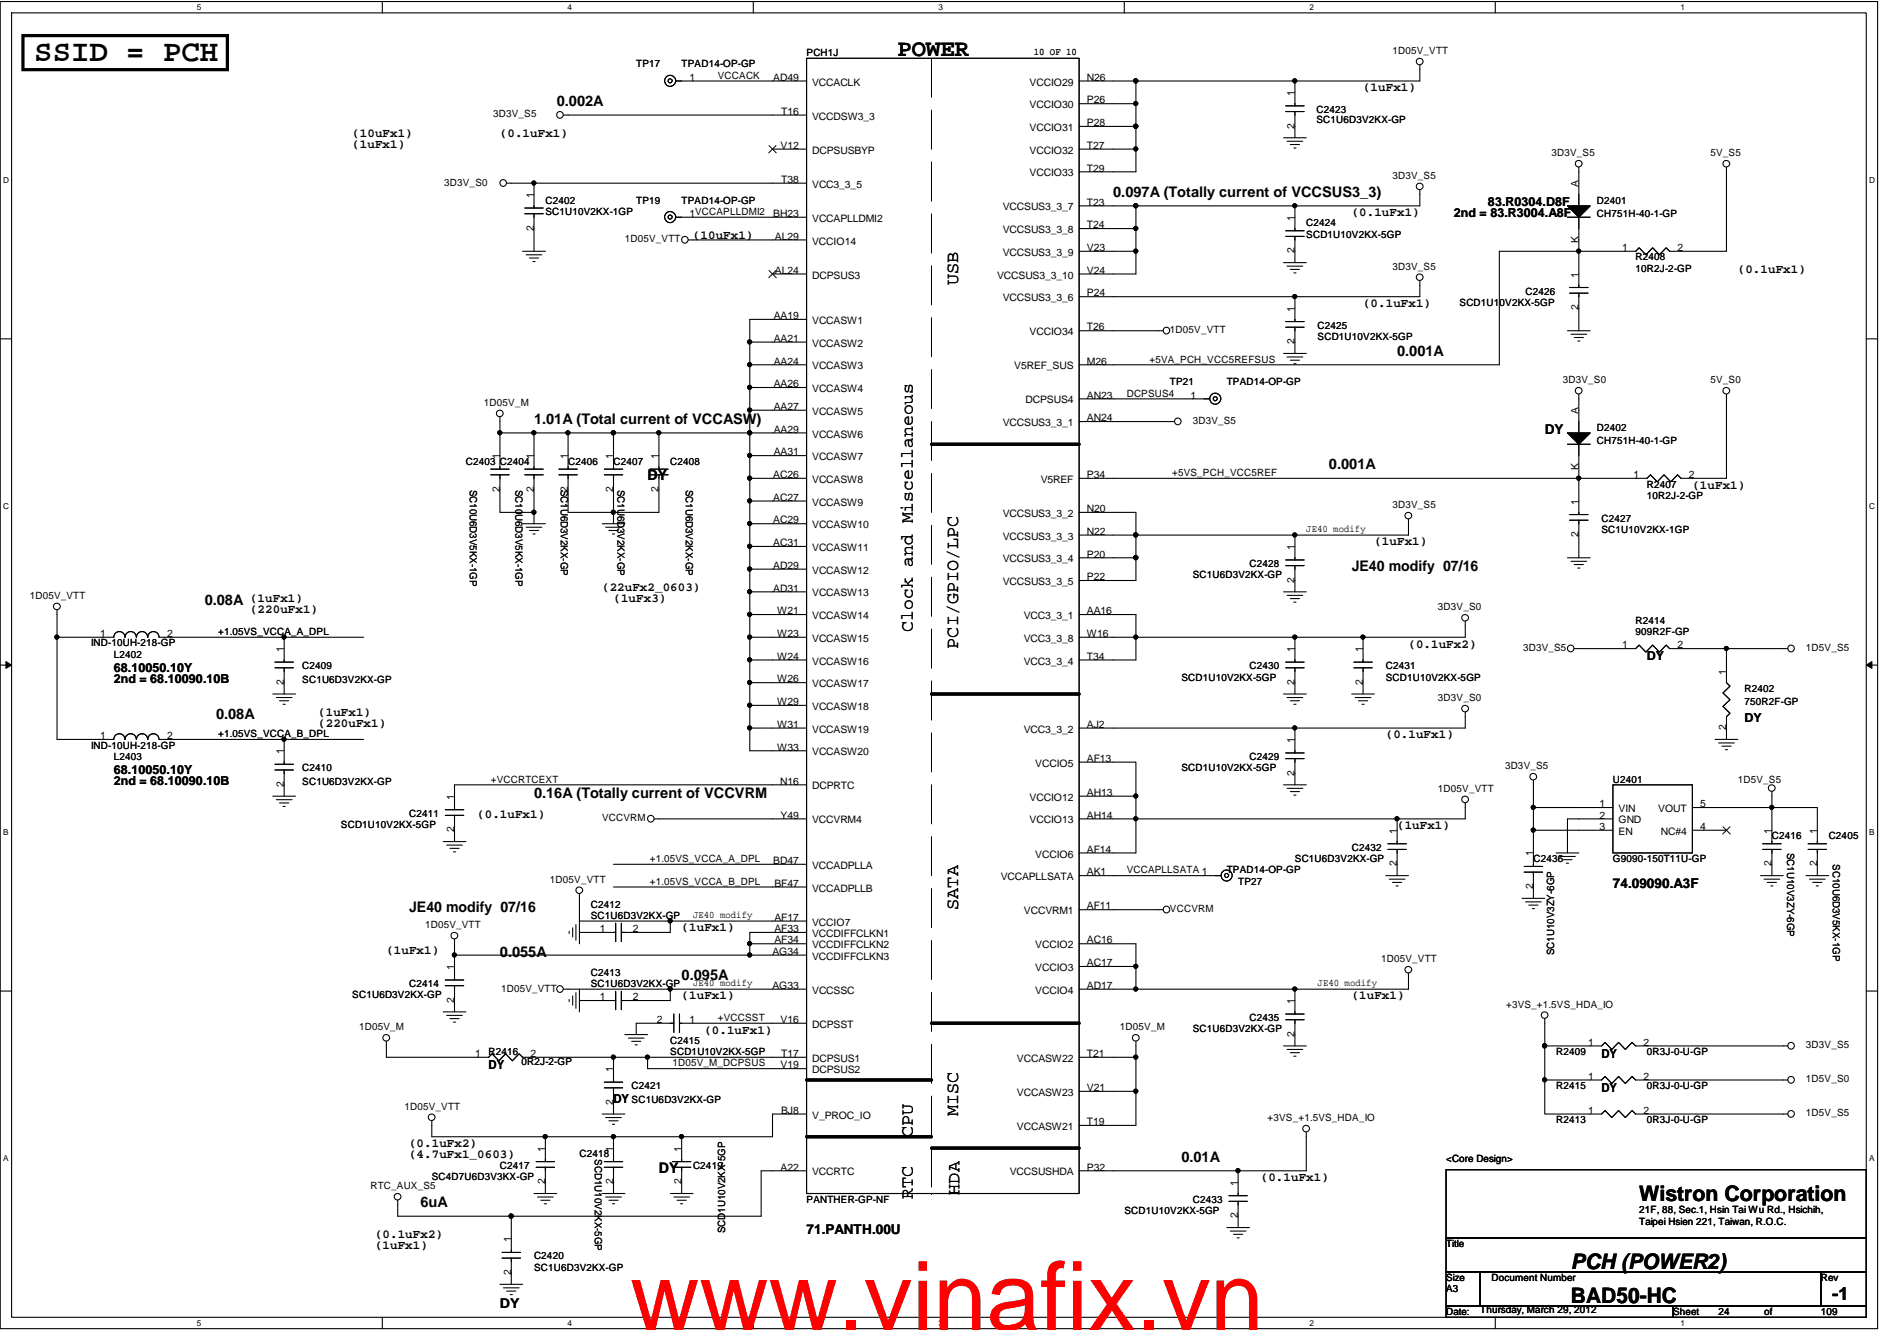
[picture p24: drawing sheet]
<svg xmlns="http://www.w3.org/2000/svg" width="278mm" height="196mm" viewBox="0 0 278 196" stroke-linecap="round" stroke-linejoin="round" font-family="sans-serif">
<defs><g id="words">
<text font-size="14.1" fill="#f00" x="92.8" y="196">www.vinafix.vn</text>
<text font-size="4.5" x="5.1" y="9">SSID = PCH</text>
<text font-size="3.5" x="132.2" y="8.2">POWER</text>
<g font-size="3.1">
<text x="241.4" y="176.9">Wistron Corporation</text>
<text x="231.3" y="192">BAD50-HC</text>
<text x="231.3" y="186.9">PCH (POWER2)</text>
</g>
<g font-size="2.7">
<text x="141.1" y="42" transform="rotate(-90 141.1 42)">USB</text>
<text x="134.4" y="93" transform="rotate(-90 134.4 93)">Clock and Miscellaneous</text>
<text x="141.1" y="95.6" transform="rotate(-90 141.1 95.6)">PCI/GPIO/LPC</text>
<text x="141.1" y="134" transform="rotate(-90 141.1 134)">SATA</text>
<text x="134.4" y="167.5" transform="rotate(-90 134.4 167.5)">CPU</text>
<text x="141.1" y="164.4" transform="rotate(-90 141.1 164.4)">MISC</text>
<text x="134.4" y="176.7" transform="rotate(-90 134.4 176.7)">RTC</text>
<text x="141.3" y="176" transform="rotate(-90 141.3 176)">HDA</text>
<text x="269.8" y="191.5">-1</text>
</g>
<g font-size="2.2">
<text x="82" y="15.6">0.002A</text>
<text x="163.9" y="29">0.097A (Totally current of VCCSUS3_3)</text>
<text x="205.7" y="52.4">0.001A</text>
<text x="78.6" y="62.4">1.01A (Total current of VCCASW)</text>
<text x="95.4" y="70.8">DY</text>
<text x="195.7" y="69.1">0.001A</text>
<text x="30.1" y="89.2">0.08A</text>
<text x="199.1" y="84.2">JE40 modify 07/16</text>
<text x="31.8" y="105.9">0.08A</text>
<text x="78.6" y="117.6">0.16A (Totally current of VCCVRM</text>
<text x="60.2" y="134.3">JE40 modify 07/16</text>
<text x="73.6" y="141">0.055A</text>
<text x="100.4" y="144.4">0.095A</text>
<text x="97" y="172.8">DY</text>
<text x="174" y="171.1">0.01A</text>
<text x="61.9" y="177.8">6uA</text>
</g>
<g font-size="2">
<text x="227.5" y="64">DY</text>
<text x="237.5" y="130.9">74.09090.A3F</text>
<text x="118.8" y="181.7">71.PANTH.00U</text>
<text x="73.6" y="192.8">DY</text>
</g>
<g font-size="1.8">
<text x="200.7" y="13.4">(1uFx1)</text>
<text x="51.9" y="21.8">(1uFx1)</text>
<text x="51.9" y="20.1">(10uFx1)</text>
<text x="73.6" y="20.1">(0.1uFx1)</text>
<text x="102.1" y="35.2">(10uFx1)</text>
<text x="199.1" y="31.8">(0.1uFx1)</text>
<text x="214.1" y="32">2nd = 83.R3004.A8F</text>
<text x="219.1" y="30.4">83.R0304.D8F</text>
<text x="255.9" y="40.2">(0.1uFx1)</text>
<text x="200.7" y="45.2">(0.1uFx1)</text>
<text x="249.2" y="72">(1uFx1)</text>
<text x="202.4" y="80.3">(1uFx1)</text>
<text x="36.8" y="88.7">(1uFx1)</text>
<text x="88.7" y="87">(22uFx2_0603)</text>
<text x="90.3" y="88.7">(1uFx3)</text>
<text x="36.8" y="90.4">(220uFx1)</text>
<text x="207.4" y="95.4">(0.1uFx2)</text>
<text x="16.8" y="98.9">68.10050.10Y</text>
<text x="16.8" y="100.6">2nd = 68.10090.10B</text>
<text x="242.5" y="97.3">DY</text>
<text x="46.9" y="107.1">(220uFx1)</text>
<text x="46.9" y="105.4">(1uFx1)</text>
<text x="256.9" y="106.3">DY</text>
<text x="16.8" y="114">68.10050.10Y</text>
<text x="204.1" y="108.8">(0.1uFx1)</text>
<text x="16.8" y="115.7">2nd = 68.10090.10B</text>
<text x="70.3" y="120.5">(0.1uFx1)</text>
<text x="205.7" y="122.2">(1uFx1)</text>
<text x="100.4" y="137.2">(1uFx1)</text>
<text x="56.9" y="140.6">(1uFx1)</text>
<text x="100.4" y="147.2">(1uFx1)</text>
<text x="199.1" y="147.2">(1uFx1)</text>
<text x="103.7" y="152.3">(0.1uFx1)</text>
<text x="235.8" y="155.8">DY</text>
<text x="72" y="157.5">DY</text>
<text x="235.8" y="160.8">DY</text>
<text x="90.3" y="162.5">DY</text>
<text x="60.2" y="169">(0.1uFx2)</text>
<text x="60.2" y="170.7">(4.7uFx1_0603)</text>
<text x="185.7" y="174">(0.1uFx1)</text>
<text x="55.2" y="182.4">(0.1uFx2)</text>
<text x="55.2" y="184">(1uFx1)</text>
</g>
<g font-size="1.5">
<text x="93.7" y="9.9">TP17</text>
<text x="100.4" y="9.9">TPAD14-OP-GP</text>
<text x="101.5" y="11.9">1</text>
<text x="105.7" y="11.6">VCCACK</text>
<text x="113.9" y="11.9">AD49</text>
<text x="118.8" y="8.3">PCH1J</text>
<text x="152.2" y="8.1">10 OF 10</text>
<text x="160.1" y="11.9">N26</text>
<text x="205.1" y="8">1D05V_VTT</text>
<text x="72.6" y="17.3">3D3V_S5</text>
<text x="115" y="16.9">T16</text>
<text x="119.6" y="12.6">VCCACLK</text>
<text x="119.6" y="17.6">VCCDSW3_3</text>
<text x="151.6" y="12.6">VCCIO29</text>
<text x="151.6" y="16">VCCIO30</text>
<text x="160.1" y="15.2">P26</text>
<text x="190.7" y="14.1" transform="rotate(-90 190.7 14.1)">1</text>
<text x="193.9" y="16.6">C2423</text>
<text x="115" y="21.9">V12</text>
<text x="119.6" y="22.6">DCPSUSBYP</text>
<text x="151.6" y="19.3">VCCIO31</text>
<text x="151.6" y="22.6">VCCIO32</text>
<text x="160.1" y="18.6">P28</text>
<text x="160.1" y="21.9">T27</text>
<text x="190.7" y="18.9" transform="rotate(-90 190.7 18.9)">2</text>
<text x="193.9" y="18.1">SC1U6D3V2KX-GP</text>
<text x="228.5" y="23">3D3V_S5</text>
<text x="251.9" y="23">5V_S5</text>
<text x="65.4" y="27.3">3D3V_S0</text>
<text x="78.6" y="29.2" transform="rotate(-90 78.6 29.2)">1</text>
<text x="115" y="26.9">T38</text>
<text x="119.6" y="27.7">VCC3_3_5</text>
<text x="151.6" y="26">VCCIO33</text>
<text x="160.1" y="25.3">T29</text>
<text x="205.1" y="26.3">3D3V_S5</text>
<text x="232.5" y="27.5" transform="rotate(-90 232.5 27.5)">A</text>
<text x="78.6" y="34" transform="rotate(-90 78.6 34)">2</text>
<text x="80.3" y="30">C2402</text>
<text x="80.3" y="31.7">SC1U10V2KX-1GP</text>
<text x="92" y="35.7">1D05V_VTT</text>
<text x="93.7" y="30">TP19</text>
<text x="100.4" y="30">TPAD14-OP-GP</text>
<text x="101.5" y="32">1VCCAPLLDMI2</text>
<text x="113.9" y="32">BH23</text>
<text x="114.1" y="35.3">AL29</text>
<text x="119.6" y="32.7">VCCAPLLDMI2</text>
<text x="147.7" y="34.4">VCCSUS3_3_8</text>
<text x="147.7" y="31">VCCSUS3_3_7</text>
<text x="160.1" y="33.6">T24</text>
<text x="160.1" y="30.3">T23</text>
<text x="190.7" y="32.5" transform="rotate(-90 190.7 32.5)">1</text>
<text x="192.4" y="33.4">C2424</text>
<text x="192.4" y="35">SCD1U10V2KX-5GP</text>
<text x="232.5" y="35.9" transform="rotate(-90 232.5 35.9)">K</text>
<text x="235.2" y="30">D2401</text>
<text x="235.2" y="32">CH751H-40-1-GP</text>
<text x="114.1" y="40.3">AL24</text>
<text x="119.6" y="41">DCPSUS3</text>
<text x="119.6" y="36">VCCIO14</text>
<text x="146.9" y="41">VCCSUS3_3_10</text>
<text x="147.7" y="37.7">VCCSUS3_3_9</text>
<text x="160.1" y="37">V23</text>
<text x="160.1" y="40.3">V24</text>
<text x="190.7" y="37.3" transform="rotate(-90 190.7 37.3)">2</text>
<text x="205.1" y="39.7">3D3V_S5</text>
<text x="232.5" y="40.9" transform="rotate(-90 232.5 40.9)">1</text>
<text x="238.9" y="37">1</text>
<text x="240.9" y="38.4">R2408</text>
<text x="240.9" y="40">10R2J-2-GP</text>
<text x="247" y="37">2</text>
<text x="114" y="47">AA19</text>
<text x="119.6" y="47.7">VCCASW1</text>
<text x="147.7" y="44.4">VCCSUS3_3_6</text>
<text x="160.1" y="43.7">P24</text>
<text x="190.7" y="45.9" transform="rotate(-90 190.7 45.9)">1</text>
<text x="214.9" y="45.1">SCD1U10V2KX-5GP</text>
<text x="224.7" y="43.4">C2426</text>
<text x="232.5" y="45.7" transform="rotate(-90 232.5 45.7)">2</text>
<text x="114" y="50.4">AA21</text>
<text x="114" y="53.7">AA24</text>
<text x="119.6" y="51.1">VCCASW2</text>
<text x="151.6" y="49.4">VCCIO34</text>
<text x="160.1" y="53.7">M26</text>
<text x="160.1" y="48.7">T26</text>
<text x="169.3" y="53.4">+5VA_PCH_VCC5REFSUS</text>
<text x="172.3" y="49.1">1D05V_VTT</text>
<text x="190.7" y="50.7" transform="rotate(-90 190.7 50.7)">2</text>
<text x="194" y="48.4">C2425</text>
<text x="194" y="50.1">SCD1U10V2KX-5GP</text>
<text x="71.3" y="59.8">1D05V_M</text>
<text x="114" y="57">AA26</text>
<text x="119.6" y="54.4">VCCASW3</text>
<text x="119.6" y="57.8">VCCASW4</text>
<text x="149.4" y="54.4">V5REF_SUS</text>
<text x="151" y="59.4">DCPSUS4</text>
<text x="160.1" y="58.7">AN23</text>
<text x="165.9" y="58.4">DCPSUS4</text>
<text x="172.3" y="56.8">TP21</text>
<text x="175.3" y="58.7">1</text>
<text x="180.7" y="56.8">TPAD14-OP-GP</text>
<text x="230.2" y="56.5">3D3V_S0</text>
<text x="251.9" y="56.5">5V_S0</text>
<text x="114" y="60.4">AA27</text>
<text x="114" y="63.7">AA29</text>
<text x="119.6" y="61.1">VCCASW5</text>
<text x="119.6" y="64.5">VCCASW6</text>
<text x="147.7" y="62.8">VCCSUS3_3_1</text>
<text x="160.1" y="62.1">AN24</text>
<text x="175.6" y="62.5">3D3V_S5</text>
<text x="232.5" y="61" transform="rotate(-90 232.5 61)">A</text>
<text x="235.2" y="63.5">D2402</text>
<text x="235.2" y="65.5">CH751H-40-1-GP</text>
<text x="68.6" y="68.5">C2403 C2404</text>
<text x="73.6" y="67.6" transform="rotate(-90 73.6 67.6)">1</text>
<text x="78.6" y="67.6" transform="rotate(-90 78.6 67.6)">1</text>
<text x="83.6" y="67.6" transform="rotate(-90 83.6 67.6)">1</text>
<text x="83.7" y="68.5">C2406</text>
<text x="90.3" y="67.6" transform="rotate(-90 90.3 67.6)">1</text>
<text x="90.3" y="68.5">C2407</text>
<text x="97" y="67.6" transform="rotate(-90 97 67.6)">1</text>
<text x="98.7" y="68.5">C2408</text>
<text x="113.9" y="70.4">AC26</text>
<text x="114" y="67.1">AA31</text>
<text x="119.6" y="67.8">VCCASW7</text>
<text x="119.6" y="71.1">VCCASW8</text>
<text x="153.3" y="71.1">V5REF</text>
<text x="160.1" y="70.4">P34</text>
<text x="172.6" y="70.1">+5VS_PCH_VCC5REF</text>
<text x="232.5" y="69.3" transform="rotate(-90 232.5 69.3)">K</text>
<text x="240.5" y="70.4">1</text>
<text x="242.5" y="71.8">R2407</text>
<text x="248.7" y="70.4">2</text>
<text x="69.2" y="72.1" transform="rotate(90 69.2 72.1)">SC10U6D3V5KX-1GP</text>
<text x="73.6" y="72.5" transform="rotate(-90 73.6 72.5)">2</text>
<text x="75.9" y="72.1" transform="rotate(90 75.9 72.1)">SC10U6D3V5KX-1GP</text>
<text x="78.6" y="72.5" transform="rotate(-90 78.6 72.5)">2</text>
<text x="82.6" y="72.1" transform="rotate(90 82.6 72.1)">SC1U6D3V2KX-GP</text>
<text x="83.6" y="72.5" transform="rotate(-90 83.6 72.5)">2</text>
<text x="90.3" y="72.5" transform="rotate(-90 90.3 72.5)">2</text>
<text x="90.9" y="72.1" transform="rotate(90 90.9 72.1)">SC1U6D3V2KX-GP</text>
<text x="97" y="72.5" transform="rotate(-90 97 72.5)">2</text>
<text x="101" y="72.1" transform="rotate(90 101 72.1)">SC1U6D3V2KX-GP</text>
<text x="113.9" y="73.8">AC27</text>
<text x="113.9" y="77.1">AC29</text>
<text x="119.6" y="74.5">VCCASW9</text>
<text x="119.6" y="77.8">VCCASW10</text>
<text x="147.7" y="76.2">VCCSUS3_3_2</text>
<text x="160.1" y="75.4">N20</text>
<text x="205.1" y="74.8">3D3V_S5</text>
<text x="232.5" y="74.3" transform="rotate(-90 232.5 74.3)">1</text>
<text x="235.8" y="76.8">C2427</text>
<text x="242.5" y="73.5">10R2J-2-GP</text>
<text x="113.9" y="80.5">AC31</text>
<text x="113.9" y="83.8">AD29</text>
<text x="119.6" y="81.2">VCCASW11</text>
<text x="147.7" y="79.5">VCCSUS3_3_3</text>
<text x="147.7" y="82.9">VCCSUS3_3_4</text>
<text x="160.1" y="78.8">N22</text>
<text x="160.1" y="82.1">P20</text>
<text x="184" y="83.5">C2428</text>
<text x="190.7" y="81" transform="rotate(-90 190.7 81)">1</text>
<text x="192.4" y="78.3">JE40 modify</text>
<text x="232.5" y="79.1" transform="rotate(-90 232.5 79.1)">2</text>
<text x="235.8" y="78.5">SC1U10V2KX-1GP</text>
<text x="4.4" y="88.2">1D05V_VTT</text>
<text x="113.9" y="87.2">AD31</text>
<text x="119.6" y="84.5">VCCASW12</text>
<text x="119.6" y="87.9">VCCASW13</text>
<text x="147.7" y="86.2">VCCSUS3_3_5</text>
<text x="160.1" y="85.5">P22</text>
<text x="175.6" y="85.2">SC1U6D3V2KX-GP</text>
<text x="190.7" y="85.8" transform="rotate(-90 190.7 85.8)">2</text>
<text x="211.8" y="89.9">3D3V_S0</text>
<text x="13.4" y="95.2">IND-10UH-218-GP</text>
<text x="14.8" y="93.8">1</text>
<text x="24.6" y="93.8">2</text>
<text x="32.1" y="93.6">+1.05VS_VCCA_A_DPL</text>
<text x="114.4" y="90.5">W21</text>
<text x="114.4" y="93.8">W23</text>
<text x="119.6" y="91.2">VCCASW14</text>
<text x="119.6" y="94.6">VCCASW15</text>
<text x="150.8" y="91.2">VCC3_3_1</text>
<text x="150.8" y="94.6">VCC3_3_8</text>
<text x="160.1" y="90.5">AA16</text>
<text x="160.1" y="93.8">W16</text>
<text x="224.3" y="95.9">3D3V_S5</text>
<text x="238.9" y="95.5">1</text>
<text x="240.9" y="91.9">R2414</text>
<text x="240.9" y="93.6">909R2F-GP</text>
<text x="247" y="95.5">2</text>
<text x="266" y="95.9">1D5V_S5</text>
<text x="16.8" y="96.9">L2402</text>
<text x="41.8" y="100.9" transform="rotate(-90 41.8 100.9)">2</text>
<text x="41.8" y="96.1" transform="rotate(-90 41.8 96.1)">1</text>
<text x="44.5" y="98.6">C2409</text>
<text x="44.5" y="100.6">SC1U6D3V2KX-GP</text>
<text x="114.4" y="97.2">W24</text>
<text x="114.4" y="100.5">W26</text>
<text x="119.6" y="97.9">VCCASW16</text>
<text x="119.6" y="101.2">VCCASW17</text>
<text x="150.8" y="97.9">VCC3_3_4</text>
<text x="160.1" y="97.2">T34</text>
<text x="174" y="100.3">SCD1U10V2KX-5GP</text>
<text x="184" y="98.6">C2430</text>
<text x="190.7" y="100.9" transform="rotate(-90 190.7 100.9)">2</text>
<text x="190.7" y="96.1" transform="rotate(-90 190.7 96.1)">1</text>
<text x="200.7" y="100.9" transform="rotate(-90 200.7 100.9)">2</text>
<text x="200.7" y="96.1" transform="rotate(-90 200.7 96.1)">1</text>
<text x="204.1" y="98.6">C2431</text>
<text x="204.1" y="100.3">SCD1U10V2KX-5GP</text>
<text x="254.2" y="99.4" transform="rotate(-90 254.2 99.4)">1</text>
<text x="256.9" y="101.9">R2402</text>
<text x="114.4" y="103.9">W29</text>
<text x="114.4" y="107.2">W31</text>
<text x="119.6" y="104.6">VCCASW18</text>
<text x="119.6" y="107.9">VCCASW19</text>
<text x="150.8" y="107.9">VCC3_3_2</text>
<text x="160.1" y="107.2">AJ2</text>
<text x="211.8" y="103.3">3D3V_S0</text>
<text x="254.2" y="107.6" transform="rotate(-90 254.2 107.6)">2</text>
<text x="256.9" y="103.9">750R2F-GP</text>
<text x="13.4" y="110.3">IND-10UH-218-GP</text>
<text x="14.8" y="108.9">1</text>
<text x="16.8" y="112">L2403</text>
<text x="24.6" y="108.9">2</text>
<text x="32.1" y="108.6">+1.05VS_VCCA_B_DPL</text>
<text x="41.8" y="111.1" transform="rotate(-90 41.8 111.1)">1</text>
<text x="44.5" y="113.6">C2410</text>
<text x="114.4" y="110.6">W33</text>
<text x="119.6" y="111.3">VCCASW20</text>
<text x="152.5" y="113">VCCIO5</text>
<text x="160.1" y="112.2">AF13</text>
<text x="174" y="113.6">SCD1U10V2KX-5GP</text>
<text x="184" y="112">C2429</text>
<text x="190.7" y="109.5" transform="rotate(-90 190.7 109.5)">1</text>
<text x="221.6" y="113.3">3D3V_S5</text>
<text x="41.8" y="115.9" transform="rotate(-90 41.8 115.9)">2</text>
<text x="44.5" y="115.6">SC1U6D3V2KX-GP</text>
<text x="66.9" y="117.8" transform="rotate(-90 66.9 117.8)">1</text>
<text x="72.3" y="115.3">+VCCRTCEXT</text>
<text x="114.9" y="115.6">N16</text>
<text x="119.6" y="116.3">DCPRTC</text>
<text x="151.6" y="118">VCCIO12</text>
<text x="160.1" y="117.3">AH13</text>
<text x="190.7" y="114.3" transform="rotate(-90 190.7 114.3)">2</text>
<text x="211.8" y="116.7">1D05V_VTT</text>
<text x="235.5" y="118.9">1</text>
<text x="237.5" y="115.3">U2401</text>
<text x="238.4" y="119.6">VIN</text>
<text x="244.2" y="119.6">VOUT</text>
<text x="250.4" y="118.9">5</text>
<text x="255.9" y="115.3">1D5V_S5</text>
<text x="50.2" y="122">SCD1U10V2KX-5GP</text>
<text x="60.2" y="120.3">C2411</text>
<text x="66.9" y="122.6" transform="rotate(-90 66.9 122.6)">2</text>
<text x="88.7" y="121">VCCVRM</text>
<text x="115" y="120.6">Y49</text>
<text x="119.6" y="121.3">VCCVRM4</text>
<text x="151.6" y="121.3">VCCIO13</text>
<text x="160.1" y="125.6">AF14</text>
<text x="160.1" y="120.6">AH14</text>
<text x="199.1" y="125.3">C2432</text>
<text x="205.7" y="122.8" transform="rotate(-90 205.7 122.8)">1</text>
<text x="235.5" y="120.6">2</text>
<text x="235.5" y="122.3">3</text>
<text x="238.4" y="121.3">GND</text>
<text x="238.4" y="123">EN</text>
<text x="244.6" y="123">NC#4</text>
<text x="250.4" y="122.3">4</text>
<text x="260.9" y="122.8" transform="rotate(-90 260.9 122.8)">1</text>
<text x="260.9" y="123.7">C2416</text>
<text x="263.2" y="125.7" transform="rotate(90 263.2 125.7)">SC1U10V3ZY-6GP</text>
<text x="267.6" y="122.8" transform="rotate(-90 267.6 122.8)">1</text>
<text x="269.3" y="123.7">C2405</text>
<text x="81" y="130">1D05V_VTT</text>
<text x="95.7" y="127">+1.05VS_VCCA_A_DPL</text>
<text x="95.7" y="130.4">+1.05VS_VCCA_B_DPL</text>
<text x="113.9" y="127.3">BD47</text>
<text x="114" y="130.6">BF47</text>
<text x="119.6" y="131.4">VCCADPLLB</text>
<text x="119.6" y="128">VCCADPLLA</text>
<text x="147.4" y="129.7">VCCAPLLSATA</text>
<text x="152.5" y="126.3">VCCIO6</text>
<text x="160.1" y="129">AK1</text>
<text x="165.9" y="128.7">VCCAPLLSATA 1</text>
<text x="180.7" y="128.7">TPAD14-OP-GP</text>
<text x="182.3" y="130.4">TP27</text>
<text x="190.7" y="127">SC1U6D3V2KX-GP</text>
<text x="205.7" y="127.6" transform="rotate(-90 205.7 127.6)">2</text>
<text x="225.8" y="131" transform="rotate(-90 225.8 131)">2</text>
<text x="225.8" y="126.2" transform="rotate(-90 225.8 126.2)">1</text>
<text x="225.8" y="127">C2436</text>
<text x="237.5" y="127">G9090-150T11U-GP</text>
<text x="260.9" y="127.6" transform="rotate(-90 260.9 127.6)">2</text>
<text x="267.6" y="127.6" transform="rotate(-90 267.6 127.6)">2</text>
<text x="269.9" y="127.3" transform="rotate(90 269.9 127.3)">SC10U6D3V5KX-1GP</text>
<text x="62.6" y="136.7">1D05V_VTT</text>
<text x="87" y="133.7">C2412</text>
<text x="87" y="135.4">SC1U6D3V2KX-GP</text>
<text x="88.4" y="137.3">1</text>
<text x="93.2" y="137.3">2</text>
<text x="102.1" y="135.2">JE40 modify</text>
<text x="114" y="137.3">AF33</text>
<text x="114" y="135.7">AF17</text>
<text x="119.6" y="136.4">VCCIO7</text>
<text x="150.8" y="134.7">VCCVRM1</text>
<text x="160.1" y="134">AF11</text>
<text x="172.3" y="134.4">VCCVRM</text>
<text x="66.9" y="142.9" transform="rotate(-90 66.9 142.9)">1</text>
<text x="87" y="143.7">C2413</text>
<text x="113.8" y="140.7">AG34</text>
<text x="114" y="139">AF34</text>
<text x="119.6" y="138">VCCDIFFCLKN1</text>
<text x="119.6" y="139.7">VCCDIFFCLKN2</text>
<text x="119.6" y="141.4">VCCDIFFCLKN3</text>
<text x="152.5" y="139.7">VCCIO2</text>
<text x="152.5" y="143.1">VCCIO3</text>
<text x="160.1" y="139">AC16</text>
<text x="160.1" y="142.3">AC17</text>
<text x="203.4" y="141.7">1D05V_VTT</text>
<text x="228.9" y="140.7" transform="rotate(-90 228.9 140.7)">SC1U10V3ZY-6GP</text>
<text x="51.9" y="147.1">SC1U6D3V2KX-GP</text>
<text x="60.2" y="145.4">C2414</text>
<text x="66.9" y="147.7" transform="rotate(-90 66.9 147.7)">2</text>
<text x="73.8" y="146.1">1D05V_VTT</text>
<text x="87" y="145.4">SC1U6D3V2KX-GP</text>
<text x="88.4" y="147.4">1</text>
<text x="93.2" y="147.4">2</text>
<text x="102.1" y="145.2">JE40 modify</text>
<text x="113.8" y="145.7">AG33</text>
<text x="119.6" y="146.4">VCCSSC</text>
<text x="152.5" y="146.4">VCCIO4</text>
<text x="160.1" y="145.7">AD17</text>
<text x="190.7" y="147.9" transform="rotate(-90 190.7 147.9)">1</text>
<text x="194" y="145.2">JE40 modify</text>
<text x="221.8" y="148.4">+3VS_+1.5VS_HDA_IO</text>
<text x="52.9" y="151.8">1D05V_M</text>
<text x="70" y="155.7">1</text>
<text x="72" y="155.4">R2416</text>
<text x="78.1" y="155.7">2</text>
<text x="96.7" y="150.7">2</text>
<text x="98.7" y="153.8">C2415</text>
<text x="98.7" y="155.4">SCD1U10V2KX-5GP</text>
<text x="101.5" y="150.7">1</text>
<text x="105.7" y="150.4">+VCCSST</text>
<text x="115" y="150.7">V16</text>
<text x="115" y="155.7">T17</text>
<text x="119.6" y="151.4">DCPSST</text>
<text x="160.1" y="155.7">T21</text>
<text x="164.9" y="151.8">1D05V_M</text>
<text x="175.6" y="152.1">SC1U6D3V2KX-GP</text>
<text x="184" y="150.4">C2435</text>
<text x="190.7" y="152.7" transform="rotate(-90 190.7 152.7)">2</text>
<text x="229.2" y="155.4">R2409</text>
<text x="233.9" y="154">1</text>
<text x="242" y="154">2</text>
<text x="242.5" y="155.4">0R3J-0-U-GP</text>
<text x="266" y="154.4">3D3V_S5</text>
<text x="76.8" y="157">0R2J-2-GP</text>
<text x="90.3" y="158" transform="rotate(-90 90.3 158)">1</text>
<text x="93" y="160.5">C2421</text>
<text x="99" y="157.1">1D05V_M_DCPSUS</text>
<text x="115" y="157.4">V19</text>
<text x="119.6" y="156.4">DCPSUS1</text>
<text x="119.6" y="158.1">DCPSUS2</text>
<text x="149.8" y="156.4">VCCASW22</text>
<text x="149.8" y="161.5">VCCASW23</text>
<text x="160.1" y="160.7">V21</text>
<text x="229.2" y="160.5">R2415</text>
<text x="233.9" y="159.1">1</text>
<text x="242" y="159.1">2</text>
<text x="242.5" y="160.5">0R3J-0-U-GP</text>
<text x="266" y="159.5">1D5V_S0</text>
<text x="59.6" y="163.5">1D05V_VTT</text>
<text x="90.3" y="162.8" transform="rotate(-90 90.3 162.8)">2</text>
<text x="93" y="162.5">SC1U6D3V2KX-GP</text>
<text x="115" y="164.1">BJ8</text>
<text x="119.6" y="164.8">V_PROC_IO</text>
<text x="149.8" y="166.5">VCCASW21</text>
<text x="160.1" y="165.8">T19</text>
<text x="186.7" y="165.2">+3VS_+1.5VS_HDA_IO</text>
<text x="229.2" y="165.5">R2413</text>
<text x="233.9" y="164.1">1</text>
<text x="242" y="164.1">2</text>
<text x="242.5" y="165.5">0R3J-0-U-GP</text>
<text x="266" y="164.5">1D5V_S5</text>
<text x="63.6" y="173.8">SC4D7U6D3V3KX-GP</text>
<text x="73.6" y="172.2">C2417</text>
<text x="80.3" y="169.7" transform="rotate(-90 80.3 169.7)">1</text>
<text x="85.3" y="170.5">C2418</text>
<text x="87.6" y="170.8" transform="rotate(90 87.6 170.8)">SCD1U10V2KX-5GP</text>
<text x="90.3" y="169.7" transform="rotate(-90 90.3 169.7)">1</text>
<text x="100.3" y="169.7" transform="rotate(-90 100.3 169.7)">1</text>
<text x="102.1" y="172.2">C2419</text>
<text x="115" y="172.4">A22</text>
<text x="119.6" y="173.2">VCCRTC</text>
<text x="148.7" y="173.2">VCCSUSHDA</text>
<text x="160.1" y="172.4">P32</text>
<text x="213" y="171.2">&lt;Core Design&gt;</text>
<text x="54.5" y="175.2">RTC_AUX_S5</text>
<text x="80.3" y="174.5" transform="rotate(-90 80.3 174.5)">2</text>
<text x="90.3" y="174.5" transform="rotate(-90 90.3 174.5)">2</text>
<text x="100.3" y="174.5" transform="rotate(-90 100.3 174.5)">2</text>
<text x="118.8" y="177.2">PANTHER-GP-NF</text>
<text x="165.6" y="178.9">SCD1U10V2KX-5GP</text>
<text x="175.6" y="177.2">C2433</text>
<text x="182.3" y="179.5" transform="rotate(-90 182.3 179.5)">2</text>
<text x="182.3" y="174.7" transform="rotate(-90 182.3 174.7)">1</text>
<text x="241.4" y="178.7">21F, 88, Sec.1, Hsin Tai Wu Rd., Hsichih,</text>
<text x="75.3" y="183" transform="rotate(-90 75.3 183)">1</text>
<text x="78.6" y="185.5">C2420</text>
<text x="106.8" y="181.7" transform="rotate(-90 106.8 181.7)">SCD1U10V2KX-5GP</text>
<text x="213" y="183.7">Title</text>
<text x="241.4" y="180.4">Taipei Hsien 221, Taiwan, R.O.C.</text>
<text x="75.3" y="187.9" transform="rotate(-90 75.3 187.9)">2</text>
<text x="78.6" y="187.2">SC1U6D3V2KX-GP</text>
<text x="213" y="190.4">A3</text>
<text x="213" y="188.7">Size</text>
<text x="219.6" y="188.7">Document Number</text>
<text x="268.1" y="188.7">Rev</text>
<text x="213" y="193.7">Date:</text>
<text x="218" y="193.4">Thursday, March 29, 2012</text>
<text x="246.4" y="193.7">Sheet</text>
<text x="253.1" y="193.7">24</text>
<text x="259.8" y="193.7">of</text>
<text x="268.1" y="193.7">109</text>
</g>
<g font-size="1.2">
<text x="29" y="1.5">5</text>
<text x="83.6" y="1.5">4</text>
<text x="138.2" y="1.5">3</text>
<text x="192.8" y="1.5">2</text>
<text x="247.5" y="1.5">1</text>
<text x=".5" y="27">D</text>
<text x="275.3" y="27">D</text>
<text x=".5" y="75">C</text>
<text x="275.3" y="75">C</text>
<text x=".5" y="123.1">B</text>
<text x="275.3" y="123.1">B</text>
<text x=".5" y="171.1">A</text>
<text x="275.3" y="171.1">A</text>
<text x="29" y="195.3">5</text>
<text x="83.6" y="195.3">4</text>
<text x="138.2" y="195.3">3</text>
<text x="192.8" y="195.3">2</text>
<text x="247.5" y="195.3">1</text>
</g>
</g></defs>
<path d="M0 .2h276.5v195.5h-276.5zM1.7 1.9h273.1v192.2h-273.1z" fill="none" stroke="#000" stroke-width=".16"/>
<g fill="#fff">
<path d="M29 .4h.6v1.3h-.6z"/>
<path d="M29 194.2h.6v1.3h-.6z"/>
</g>
<path d="M56.3 .2v1.7M56.3 194.1v1.6" fill="none" stroke="#000" stroke-width=".16"/>
<g fill="#fff">
<path d="M83.6 .4h.6v1.3h-.6z"/>
<path d="M83.6 194.2h.6v1.3h-.6z"/>
</g>
<path d="M110.9 .2v1.7M110.9 194.1v1.6" fill="none" stroke="#000" stroke-width=".16"/>
<g fill="#fff">
<path d="M138.2 .4h.6v1.3h-.6z"/>
<path d="M138.2 194.2h.6v1.3h-.6z"/>
</g>
<path d="M165.6 .2v1.7M165.6 194.1v1.6" fill="none" stroke="#000" stroke-width=".16"/>
<g fill="#fff">
<path d="M192.8 .4h.7v1.3h-.7z"/>
<path d="M192.8 194.2h.7v1.3h-.7z"/>
</g>
<path d="M220.2 .2v1.7M220.2 194.1v1.6" fill="none" stroke="#000" stroke-width=".16"/>
<g fill="#fff">
<path d="M247.5 .4h.6v1.3h-.6z"/>
<path d="M247.5 194.2h.6v1.3h-.6z"/>
<path d="M.5 25.9h.8v1.3h-.8z"/>
<path d="M275.3 25.9h.8v1.3h-.8z"/>
<path d="M.5 73.9h.8v1.3h-.8z"/>
<path d="M275.3 73.9h.8v1.3h-.8z"/>
</g>
<path d="M0 49.9h1.7M274.8 49.9h1.7" fill="none" stroke="#000" stroke-width=".16"/>
<g fill="#fff">
<path d="M.5 122h.7v1.3h-.7z"/>
<path d="M275.3 122h.7v1.3h-.7z"/>
</g>
<path d="M0 98h1.7M274.8 98h1.7" fill="none" stroke="#000" stroke-width=".16"/>
<path d="M.9 97.5l.8 .5-.8 .5zM274.8 98l.9-.5v1z" fill="#000"/>
<path d="M.9 97.5l.8 .5-.8 .5zM274.8 98l.9-.5v1z" fill="none" stroke="#000" stroke-width=".15"/>
<g fill="#fff">
<path d="M.5 170h.7v1.3h-.7z"/>
<path d="M275.3 170h.7v1.3h-.7z"/>
</g>
<g fill="none" stroke="#000" stroke-width=".16">
<path d="M83 17h35.8M118.8 8.6h40.1v167.2h-40.1zM118.8 11.9h-19.3M158.9 18.6h8.4M158.9 11.9h8.4M167.3 11.9v3.4M167.3 15.3h-8.4M167.3 15.3v3.3M167.3 18.6v3.4M167.3 11.9h23.4M189.3 16.4h2.7M189.3 15.6h2.7"/>
<path d="M190.7 16.4v3.9M190.7 11.9v3.7M209.1 9.6v2.3h-18.4M74.6 27h4v3.6M77 37h3.3M77.3 30.6h2.7M77.3 31.5h2.7M77.5 37.5h2.3M78 38h1.3M78.5 38.5h.3M78.6 27h40.2M78.6 31.5v5.5"/>
<path d="M99.5 32h19.3M101.4 35.3h17.4M113.8 22h5M158.9 37h8.4M158.9 22h8.4M158.9 30.3h8.4M158.9 33.7h8.4M167.3 33.7v3.3M167.3 30.3h23.4M167.3 37v3.4h-8.4M167.3 22v3.3h-8.4M167.3 30.3v3.4"/>
<path d="M189 20.3h3.4M189 38.7h3.4M189.3 34.8h2.7M189.3 34h2.7M189.5 20.8h2.3M189.5 39.2h2.3M190 21.3h1.4M190 39.7h1.4M190.5 21.8h.4M190.7 34.8v3.9M190.7 30.3v3.7M209.1 28v2.3h-18.4"/>
<path d="M230.8 30.3h3.4l-1.7 1.7zM230.8 32h3.4M232.5 32v5M232.5 37h-11.7v16.7h-61.9M232.5 37v5.4M232.5 24.6v5.7M254.2 24.6v12.4h-8.3l-.5-.5-1 1-1-1-1 1-1-1-.5 .5h-8.4M110.4 50.4v3.3M110.4 53.7h8.4M110.4 53.7v3.4M110.4 50.4h8.4M113.8 40.4h5"/>
<path d="M118.8 47.1h-8.4v3.3M118.8 57.1h-8.4v3.3M158.9 48.7h12.4M158.9 43.7h31.8M158.9 58.8h19.2M189 52.1h3.4M189.3 48.2h2.7M189.3 47.4h2.7M189.5 52.6h2.3M190 53.1h1.4M190.5 53.6h.4M190.5 40.2h.4"/>
<path d="M190.7 48.2v3.9M190.7 43.7v3.7M209.1 41.4v2.3h-18.4M230.8 48.7h3.4M231.1 43.2h2.8M231.1 42.4h2.8M231.3 49.2h2.4M231.8 49.7h1.4M232.3 50.2h.4M232.5 58.1v5.7M232.5 43.2v5.5M254.2 58.1v12.4h-6.6l-.6-.5-1 1-1-1-.9 1-1-1-.6 .5h-10"/>
<path d="M72.3 69.1h2.7M72.3 70h2.7M73.6 70v5.5h5M73.6 61.4v2.4M73.6 63.8h5M73.6 63.8v5.3M77 77.2h3.3M77.3 69.1h2.7M77.3 70h2.7M77.5 77.7h2.3M78 78.2h1.3M78.5 78.7h.3"/>
<path d="M78.6 63.8h5.1M78.6 63.8v5.3M78.6 75.5v1.7M78.6 70v5.5M82.3 69.1h2.7M82.3 70h2.7M83.7 63.8v5.3M83.7 63.8h6.6M83.7 70v5.5h6.6M88.7 77.2h3.3M89 70h2.7M89 69.1h2.7"/>
<path d="M89.2 77.7h2.3M89.7 78.2h1.3M90.2 78.7h.3M90.3 63.8v5.3M90.3 75.5v1.7M90.3 70v5.5M90.3 63.8h6.7M95.7 69.1h2.7M95.7 70h2.7M97 70v5.5h-6.7M97 63.8v5.3M110.4 60.4v3.4h-13.4"/>
<path d="M110.4 73.8v3.4M110.4 67.1h8.4M110.4 67.1v3.4M110.4 77.2v3.3h8.4M110.4 77.2h8.4M118.8 70.5h-8.4v3.3M118.8 60.4h-8.4M118.8 73.8h-8.4M118.8 63.8h-8.4v3.3M158.9 78.8h8.4M158.9 75.5h8.4v3.3M158.9 70.5h73.6"/>
<path d="M158.9 62.1h14.1M167.3 78.8h23.4M167.3 78.8v3.4M190.7 78.8v3.7M207.4 76.5v2.3h-16.7M230.8 63.8h3.4l-1.7 1.7zM230.8 65.5h3.4M231.1 76.6h2.8M231.1 75.8h2.8M232.5 70.5v5.3M232.5 65.5v5M232.5 76.6v5.6"/>
<path d="M8.4 93.9h8.4a.82 .82 0 0 1 .8-.9 .82 .82 0 0 1 .8 .9M8.4 89.9v4M8.4 93.9v15h8.4a.82 .82 0 0 1 .8-.8 .82 .82 0 0 1 .8 .8M20.1 93.9a.82 .82 0 0 0-.9-.9 .82 .82 0 0 0-.8 .9M21.7 93.9a.82 .82 0 0 0-.8-.9 .82 .82 0 0 0-.8 .9M23.4 93.9a.82 .82 0 0 0-.8-.9 .82 .82 0 0 0-.8 .9M23.5 93.9h18.3M40.5 97.5h2.7M40.5 98.4h2.7M41.8 93.9h11.8M41.8 93.9v3.6M41.8 98.4v3.8"/>
<path d="M110.4 80.5v3.3M110.4 83.8v3.4M110.4 97.2v3.4M110.4 90.5v3.4M110.4 93.9v3.3M110.4 83.8h8.4M110.4 97.2h8.4M110.4 93.9h8.4M110.4 87.2h8.4M110.4 87.2v3.3M118.8 90.5h-8.4M158.9 82.2h8.4"/>
<path d="M158.9 90.5h8.4v3.4M167.3 93.9v3.3h-8.4M167.3 93.9h-8.4M167.3 93.9h23.4M167.3 82.2v3.3h-8.4M189 87.2h3.4M189.3 98.4h2.7M189.3 83.3h2.7M189.3 97.5h2.7M189.3 82.5h2.7M189.5 87.7h2.3M190 88.2h1.4"/>
<path d="M190.5 88.7h.4M190.7 98.4v3.8M190.7 93.9v3.6M190.7 83.3v3.9M190.7 93.9h10v3.6M199.4 98.4h2.7M199.4 97.5h2.7M200.7 98.4v3.8M215.8 91.5v2.4h-15.1M230.8 82.2h3.4M231.3 82.7h2.4M231.8 95.6h9.1l.5-.6 1 1.1 1-1.1 1 1.1 1-1.1 .5 .6h1.7"/>
<path d="M231.8 83.2h1.4M232.3 83.7h.4M247.6 95.6h6.6v5l.6 .5-1.1 1 1.1 1-1.1 1 1.1 1-.6 .5v3.3M254.2 95.6h9.1M20.1 108.9a.82 .82 0 0 0-.9-.8 .82 .82 0 0 0-.8 .8M21.7 108.9a.82 .82 0 0 0-.8-.8 .82 .82 0 0 0-.8 .8M23.4 108.9a.82 .82 0 0 0-.8-.8 .82 .82 0 0 0-.8 .8M23.5 108.9h18.3M40.2 102.2h3.3M40.2 117.3h3.3M40.5 112.6h2.7M40.5 113.4h2.7"/>
<path d="M40.7 102.8h2.3M40.7 117.8h2.3M41.2 103.2h1.3M41.2 118.3h1.3M41.7 103.8h.3M41.7 118.8h.3M41.8 108.9h11.8M41.8 108.9v3.7M41.8 113.4v3.9M65.6 119.3h2.7M110.4 100.6v3.3M110.4 100.6h8.4"/>
<path d="M110.4 103.9h8.4M110.4 103.9v3.4h8.4M110.4 107.3v3.3h8.4M118.8 115.6h-51.9v3.7M158.9 117.3h8.4v3.3M158.9 107.3h31.8M158.9 112.3h8.4v5M189 102.2h3.4M189 115.6h3.4M189.3 111.8h2.7M189.3 110.9h2.7M189.5 102.8h2.3"/>
<path d="M189.5 116.1h2.3M190 103.2h1.4M190 116.6h1.4M190.5 103.8h.4M190.5 117.1h.4M190.7 107.3v3.6M190.7 111.8v3.8M199.1 102.2h3.3M199.6 102.8h2.3M200.1 103.2h1.3M200.6 103.8h.3M215.8 118.3v2.3h-10.1"/>
<path d="M215.8 104.9v2.4h-25.1M225.8 114.9v4.1M225.8 119h11.7M225.8 119v3.3M237.5 115.6h11.7v10.1h-11.7zM249.2 119h11.7M252.6 108.9h3.3M253.1 109.5h2.3M253.6 109.9h1.3M254.1 110.4h.3M260.9 119h6.7v5.3M260.9 116.6v2.4"/>
<path d="M260.9 119v5.3M65.3 124h3.3M65.6 120.1h2.7M65.8 124.5h2.3M66.3 125h1.3M66.8 125.5h.3M66.9 120.1v3.9M66.9 138.4v2.3M83.8 137.2v.3M84.3 136.7v1.3M84.8 136.2v2.3M85.3 135.7h13.4"/>
<path d="M85.3 131.7v4M85.3 135.7v3.3M85.3 137.4h5.4M90.3 130.7h28.5M90.3 127.3h28.5M90.7 136v2.7M91.5 136v2.7M96.4 120.6h22.4M98.7 135.7h20.1M98.7 135.7v1.7h-7.2M110.4 139v1.7h8.4M118.8 139h-8.4"/>
<path d="M118.8 137.4h-8.4v1.6M158.9 120.6h8.4M158.9 139h8.4v3.4M158.9 134h12.4M158.9 129h20.9M167.3 120.6h38.4M167.3 120.6v5.1h-8.4M204.1 129h3.3M204.4 124.3h2.7M204.4 125.1h2.7M204.6 129.5h2.3M205.1 130h1.3"/>
<path d="M205.6 130.5h.3M205.7 120.6v3.7M205.7 125.1v3.9M224.1 132.3h3.4M224.5 128.5h2.7M224.5 127.6h2.7M224.7 132.9h2.3M225.1 133.3h1.4M225.7 133.9h.3M225.8 128.5v3.8M225.8 122.3h11.7M225.8 122.3v5.3"/>
<path d="M229.2 125.7h3.3M229.7 126.2h2.3M230.2 126.7h1.3M230.7 127.2h.3M237.5 120.6h-6.7v5.1M249.2 122.3h5M259.3 129h3.3M259.6 124.3h2.7M259.6 125.1h2.7M259.8 129.5h2.3M260.3 130h1.3M260.8 130.5h.3"/>
<path d="M260.9 125.1v3.9M266 129h3.3M266.3 125.1h2.7M266.3 124.3h2.7M266.5 129.5h2.3M266.9 130h1.4M267.5 130.5h.3M267.6 125.1v3.9M0 146h1.7M56.9 153.4v2.4h15.1l.5-.6 1 1.1 1-1.1 1 1.1 .9-1.1 .6 .6h13.3v3.6M65.3 149.1h3.3M65.6 145.2h2.7"/>
<path d="M65.6 144.4h2.7M65.8 149.6h2.3M66.3 150.1h1.3M66.8 150.6h.3M66.9 140.7h43.5M66.9 145.2v3.9M66.9 140.7v3.7M83.8 147.2v.4M84.3 146.7v1.4M84.8 146.2v2.4M85.3 145.7v3.4M85.3 147.4h5.4"/>
<path d="M89 159.4h2.7M90.3 155.8h5.1v1.6h23.4M90.7 146v2.8M91.5 146v2.8M92 152.4h3.4M92.5 152.9h2.3M93 153.4h1.4M93.5 153.9h.4M95.4 155.8h23.4M98.7 145.7h-15.7M98.7 145.7h20.1M98.7 145.7v1.7h-7.2"/>
<path d="M99.2 150.7h-5.5v1.7M99.2 149.4v2.7M100.1 149.4v2.7M100.1 150.7h18.7M158.9 145.7h8.4M158.9 155.8h8.4M158.9 142.4h8.4M167.3 145.7h23.4M167.3 142.4v3.3M167.3 155.8v5M167.3 153.4v2.4M189 154.1h3.4"/>
<path d="M189.3 150.2h2.7M189.3 149.4h2.7M189.5 154.6h2.3M190 155.1h1.4M190.5 155.6h.4M190.7 145.7v3.7M190.7 150.2v3.9M207.4 143.4v2.3h-16.7M227.5 154.1v5M227.5 150.1v4M227.5 159.1h8.3l.6-.5 1 1 1-1 1 1 .9-1 .6 .5h22.4M227.5 159.1v5h8.3l.6-.5 1 1 1-1 1 1 .9-1 .6 .5h22.4"/>
<path d="M227.5 154.1h8.3l.6-.5 1 1 1-1 1 1 .9-1 .6 .5h22.4M274.8 146h1.7M58.6 176.8v2.4h16.7v5.3M63.6 165.1v2.4h16.7M78.6 175.8h3.4M79 171.1h2.7M79 172h2.7M79.2 176.3h2.3M79.6 176.8h1.4M80.2 177.3h.3M80.3 167.5v3.6M80.3 167.5h10v3.6"/>
<path d="M80.3 172v3.8M88.7 175.8h3.3M88.7 164.1h3.3M89 172h2.7M89 171.1h2.7M89 160.3h2.7M89.2 176.3h2.3M89.2 164.6h2.3M89.7 176.8h1.3M89.7 165.1h1.3M90.2 177.3h.3M90.2 165.6h.3"/>
<path d="M90.3 172v3.8M90.3 160.3v3.8M90.3 167.5h10.1M98.7 175.8h3.4M99 171.1h2.7M99 172h2.7M99.2 176.3h2.3M99.7 176.8h1.4M100.2 177.3h.3M100.4 172v3.8M100.4 167.5v3.6M118.8 164.1h-5v3.4h-13.4"/>
<path d="M118.8 172.5h-6.7v6.7h-36.8M158.9 172.5h23.4M167.3 160.8v5h-8.4M167.3 160.8h-8.4M181 177h2.7M181 176.1h2.7M182.3 172.5v3.6M182.3 177v3.8M192.4 166.8v5.7h-10.1M213 172.3h61.8v10.1h-61.8zM73.6 189.2h3.4M73.9 184.5h2.7"/>
<path d="M73.9 185.3h2.7M74.1 189.7h2.3M74.6 190.2h1.4M75.1 190.7h.4M75.3 185.3v3.9M180.7 180.8h3.3M181.2 181.4h2.3M181.7 181.8h1.3M182.2 182.4h.3M213 182.4h61.8v5h-61.8zM213 187.4h5v5h-5zM213 192.4h33.4v1.7h-33.4z"/>
<path d="M218 187.4h50.1v5h-50.1zM246.4 192.4h28.4v1.7h-28.4zM268.1 187.4h6.7v5h-6.7z"/>
<circle cx="82.4" cy="16.9" r=".49"/>
<circle cx="98.7" cy="11.9" r=".3"/>
<circle cx="98.7" cy="11.9" r=".82"/>
<circle cx="167.3" cy="11.9" r=".3"/>
<circle cx="167.3" cy="18.6" r=".3"/>
<circle cx="167.3" cy="15.3" r=".3"/>
<circle cx="190.7" cy="11.9" r=".3"/>
<circle cx="209.1" cy="9.1" r=".49"/>
<circle cx="74.1" cy="27" r=".49"/>
<circle cx="78.6" cy="27" r=".3"/>
<circle cx="98.7" cy="32" r=".3"/>
<circle cx="98.7" cy="32" r=".82"/>
<circle cx="100.8" cy="35.3" r=".49"/>
<circle cx="167.3" cy="37" r=".3"/>
<circle cx="167.3" cy="21.9" r=".3"/>
<circle cx="167.3" cy="33.6" r=".3"/>
<circle cx="167.3" cy="30.3" r=".3"/>
<circle cx="190.7" cy="30.3" r=".3"/>
<circle cx="209.1" cy="27.5" r=".49"/>
<circle cx="232.5" cy="37" r=".3"/>
<circle cx="232.5" cy="24.1" r=".49"/>
<circle cx="254.2" cy="24.1" r=".49"/>
<circle cx="110.4" cy="53.7" r=".3"/>
<circle cx="110.4" cy="50.4" r=".3"/>
<circle cx="110.4" cy="57.1" r=".3"/>
<circle cx="171.8" cy="48.7" r=".49"/>
<circle cx="179" cy="58.7" r=".3"/>
<circle cx="179" cy="58.7" r=".82"/>
<circle cx="190.7" cy="43.7" r=".3"/>
<circle cx="209.1" cy="40.8" r=".49"/>
<circle cx="232.5" cy="57.6" r=".49"/>
<circle cx="254.2" cy="57.6" r=".49"/>
<circle cx="73.6" cy="63.8" r=".3"/>
<circle cx="73.6" cy="60.9" r=".49"/>
<circle cx="78.6" cy="75.5" r=".3"/>
<circle cx="78.6" cy="63.8" r=".3"/>
<circle cx="83.6" cy="63.8" r=".3"/>
<circle cx="90.3" cy="75.5" r=".3"/>
<circle cx="90.3" cy="63.8" r=".3"/>
<circle cx="97" cy="63.8" r=".3"/>
<circle cx="110.4" cy="60.4" r=".3"/>
<circle cx="110.4" cy="70.4" r=".3"/>
<circle cx="110.4" cy="73.8" r=".3"/>
<circle cx="110.4" cy="67.1" r=".3"/>
<circle cx="110.4" cy="63.8" r=".3"/>
<circle cx="110.4" cy="77.1" r=".3"/>
<circle cx="167.3" cy="78.8" r=".3"/>
<circle cx="173.4" cy="62.1" r=".49"/>
<circle cx="190.7" cy="78.8" r=".3"/>
<circle cx="207.4" cy="76" r=".49"/>
<circle cx="232.5" cy="70.4" r=".3"/>
<circle cx="8.4" cy="93.9" r=".3"/>
<circle cx="8.4" cy="89.3" r=".49"/>
<circle cx="41.8" cy="93.9" r=".3"/>
<circle cx="110.4" cy="83.8" r=".3"/>
<circle cx="110.4" cy="97.2" r=".3"/>
<circle cx="110.4" cy="80.5" r=".3"/>
<circle cx="110.4" cy="87.2" r=".3"/>
<circle cx="110.4" cy="93.9" r=".3"/>
<circle cx="110.4" cy="90.5" r=".3"/>
<circle cx="167.3" cy="82.2" r=".3"/>
<circle cx="167.3" cy="93.9" r=".3"/>
<circle cx="190.7" cy="93.9" r=".3"/>
<circle cx="200.7" cy="93.9" r=".3"/>
<circle cx="215.8" cy="91" r=".49"/>
<circle cx="231.3" cy="95.5" r=".49"/>
<circle cx="254.2" cy="95.5" r=".3"/>
<circle cx="263.7" cy="95.5" r=".49"/>
<circle cx="41.8" cy="108.9" r=".3"/>
<circle cx="110.4" cy="107.2" r=".3"/>
<circle cx="110.4" cy="103.9" r=".3"/>
<circle cx="110.4" cy="100.5" r=".3"/>
<circle cx="167.3" cy="117.3" r=".3"/>
<circle cx="190.7" cy="107.2" r=".3"/>
<circle cx="215.8" cy="117.8" r=".49"/>
<circle cx="215.8" cy="104.4" r=".49"/>
<circle cx="225.8" cy="118.9" r=".3"/>
<circle cx="225.8" cy="114.4" r=".49"/>
<circle cx="260.9" cy="118.9" r=".3"/>
<circle cx="260.9" cy="116.1" r=".49"/>
<circle cx="66.9" cy="137.8" r=".49"/>
<circle cx="85.3" cy="131.1" r=".49"/>
<circle cx="95.8" cy="120.6" r=".49"/>
<circle cx="98.7" cy="135.7" r=".3"/>
<circle cx="110.4" cy="139" r=".3"/>
<circle cx="167.3" cy="120.6" r=".3"/>
<circle cx="171.8" cy="134" r=".49"/>
<circle cx="180.6" cy="129" r=".3"/>
<circle cx="180.6" cy="129" r=".82"/>
<circle cx="205.7" cy="120.6" r=".3"/>
<circle cx="225.8" cy="122.3" r=".3"/>
<circle cx="56.9" cy="152.9" r=".49"/>
<circle cx="66.9" cy="140.7" r=".3"/>
<circle cx="82.4" cy="145.7" r=".49"/>
<circle cx="90.3" cy="155.7" r=".3"/>
<circle cx="95.3" cy="155.7" r=".3"/>
<circle cx="98.7" cy="145.7" r=".3"/>
<circle cx="110.4" cy="140.7" r=".3"/>
<circle cx="167.3" cy="145.7" r=".3"/>
<circle cx="167.3" cy="142.4" r=".3"/>
<circle cx="167.3" cy="155.7" r=".3"/>
<circle cx="167.3" cy="152.9" r=".49"/>
<circle cx="190.7" cy="145.7" r=".3"/>
<circle cx="207.4" cy="142.9" r=".49"/>
<circle cx="227.5" cy="154.1" r=".3"/>
<circle cx="227.5" cy="159.1" r=".3"/>
<circle cx="227.5" cy="149.5" r=".49"/>
<circle cx="263.7" cy="154.1" r=".49"/>
<circle cx="263.7" cy="159.1" r=".49"/>
<circle cx="58.6" cy="176.3" r=".49"/>
<circle cx="63.6" cy="164.6" r=".49"/>
<circle cx="75.3" cy="179.2" r=".3"/>
<circle cx="80.3" cy="167.4" r=".3"/>
<circle cx="90.3" cy="167.4" r=".3"/>
<circle cx="100.4" cy="167.4" r=".3"/>
<circle cx="167.3" cy="160.8" r=".3"/>
<circle cx="182.3" cy="172.5" r=".3"/>
<circle cx="192.3" cy="166.3" r=".49"/>
<circle cx="263.7" cy="164.1" r=".49"/>
</g>
<g fill="#000">
<path d="M230.8 30.3h3.4l-1.7 1.7zM230.8 63.8h3.4l-1.7 1.7z"/>
<circle cx="167.3" cy="11.9" r=".3"/>
<circle cx="167.3" cy="18.6" r=".3"/>
<circle cx="167.3" cy="15.3" r=".3"/>
<circle cx="190.7" cy="11.9" r=".3"/>
<circle cx="78.6" cy="27" r=".3"/>
<circle cx="167.3" cy="37" r=".3"/>
<circle cx="167.3" cy="21.9" r=".3"/>
<circle cx="167.3" cy="33.6" r=".3"/>
<circle cx="167.3" cy="30.3" r=".3"/>
<circle cx="190.7" cy="30.3" r=".3"/>
<circle cx="232.5" cy="37" r=".3"/>
<circle cx="110.4" cy="53.7" r=".3"/>
<circle cx="110.4" cy="50.4" r=".3"/>
<circle cx="110.4" cy="57.1" r=".3"/>
<circle cx="190.7" cy="43.7" r=".3"/>
<circle cx="73.6" cy="63.8" r=".3"/>
<circle cx="78.6" cy="75.5" r=".3"/>
<circle cx="78.6" cy="63.8" r=".3"/>
<circle cx="83.6" cy="63.8" r=".3"/>
<circle cx="90.3" cy="75.5" r=".3"/>
<circle cx="90.3" cy="63.8" r=".3"/>
<circle cx="97" cy="63.8" r=".3"/>
<circle cx="110.4" cy="60.4" r=".3"/>
<circle cx="110.4" cy="70.4" r=".3"/>
<circle cx="110.4" cy="73.8" r=".3"/>
<circle cx="110.4" cy="67.1" r=".3"/>
<circle cx="110.4" cy="63.8" r=".3"/>
<circle cx="110.4" cy="77.1" r=".3"/>
<circle cx="167.3" cy="78.8" r=".3"/>
<circle cx="190.7" cy="78.8" r=".3"/>
<circle cx="232.5" cy="70.4" r=".3"/>
<circle cx="8.4" cy="93.9" r=".3"/>
<circle cx="41.8" cy="93.9" r=".3"/>
<circle cx="110.4" cy="83.8" r=".3"/>
<circle cx="110.4" cy="97.2" r=".3"/>
<circle cx="110.4" cy="80.5" r=".3"/>
<circle cx="110.4" cy="87.2" r=".3"/>
<circle cx="110.4" cy="93.9" r=".3"/>
<circle cx="110.4" cy="90.5" r=".3"/>
<circle cx="167.3" cy="82.2" r=".3"/>
<circle cx="167.3" cy="93.9" r=".3"/>
<circle cx="190.7" cy="93.9" r=".3"/>
<circle cx="200.7" cy="93.9" r=".3"/>
<circle cx="254.2" cy="95.5" r=".3"/>
<circle cx="41.8" cy="108.9" r=".3"/>
<circle cx="110.4" cy="107.2" r=".3"/>
<circle cx="110.4" cy="103.9" r=".3"/>
<circle cx="110.4" cy="100.5" r=".3"/>
<circle cx="167.3" cy="117.3" r=".3"/>
<circle cx="190.7" cy="107.2" r=".3"/>
<circle cx="225.8" cy="118.9" r=".3"/>
<circle cx="260.9" cy="118.9" r=".3"/>
<circle cx="98.7" cy="135.7" r=".3"/>
<circle cx="110.4" cy="139" r=".3"/>
<circle cx="167.3" cy="120.6" r=".3"/>
<circle cx="205.7" cy="120.6" r=".3"/>
<circle cx="225.8" cy="122.3" r=".3"/>
<circle cx="66.9" cy="140.7" r=".3"/>
<circle cx="90.3" cy="155.7" r=".3"/>
<circle cx="95.3" cy="155.7" r=".3"/>
<circle cx="98.7" cy="145.7" r=".3"/>
<circle cx="110.4" cy="140.7" r=".3"/>
<circle cx="167.3" cy="145.7" r=".3"/>
<circle cx="167.3" cy="142.4" r=".3"/>
<circle cx="167.3" cy="155.7" r=".3"/>
<circle cx="190.7" cy="145.7" r=".3"/>
<circle cx="227.5" cy="154.1" r=".3"/>
<circle cx="227.5" cy="159.1" r=".3"/>
<circle cx="75.3" cy="179.2" r=".3"/>
<circle cx="80.3" cy="167.4" r=".3"/>
<circle cx="90.3" cy="167.4" r=".3"/>
<circle cx="100.4" cy="167.4" r=".3"/>
<circle cx="167.3" cy="160.8" r=".3"/>
<circle cx="182.3" cy="172.5" r=".3"/>
</g>
<path d="M3.4 5.2h30.1v5.1h-30.1zM137.2 65.5h21.7M137.2 102.2h21.7M118.8 159.1h18.4M137.2 150.7h21.7M118.8 167.5h18.4M137.2 169.1h21.7" fill="none" stroke="#000" stroke-width=".48"/>
<path d="M113.2 21.5l1.1 1M113.2 39.8l1.1 1.1M114.3 21.5l-1.1 1M114.3 39.8l-1.1 1.1M253.7 121.8l1.1 1.1M254.8 121.8l-1.1 1.1" fill="none" stroke="#000" stroke-width=".15"/>
<path d="M137.2 8.6v167.2M137.2 175.8h.1" fill="none" stroke="#fff" stroke-width=".15" stroke-dasharray="5.7 1.9"/>
<path d="M137.2 8.6v167.2M137.2 175.8h.1" fill="none" stroke="#000" stroke-width=".15" stroke-dasharray="5.7 1.9"/>
<use href="#words"/>
</svg>
